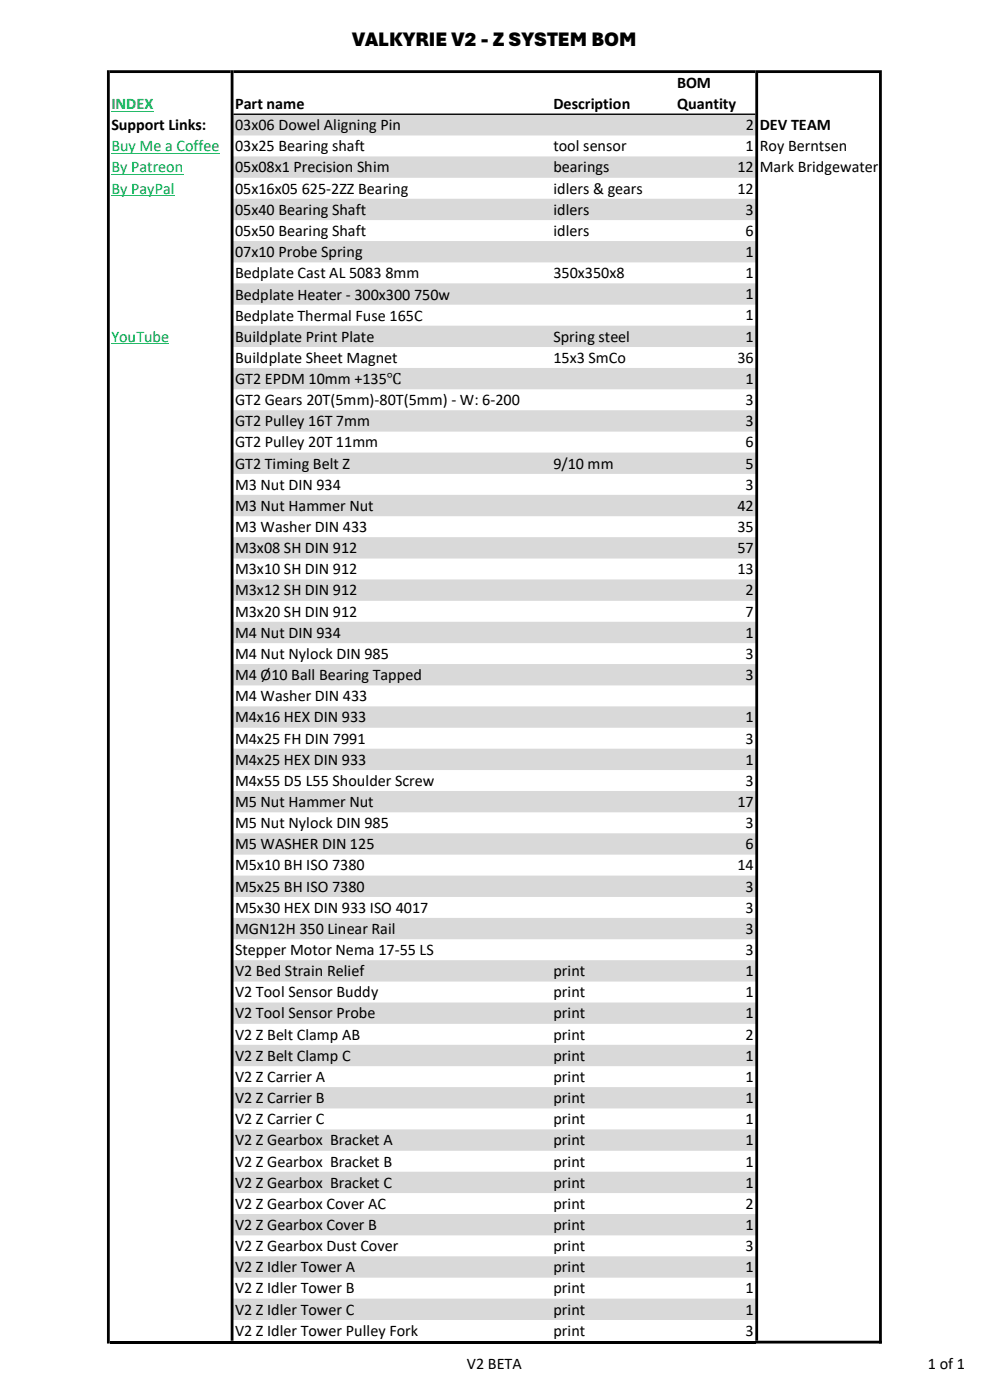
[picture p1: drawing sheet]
<svg xmlns="http://www.w3.org/2000/svg" width="210mm" height="297mm" viewBox="0 0 210 297" stroke-linecap="round" stroke-linejoin="round" font-family="sans-serif">
<defs><g id="words">
<text font-size="4.4" x="74.7" y="9.8">VALKYRIE V2 - Z SYSTEM BOM</text>
<g font-size="3.4" fill="#00b050">
<text x="23.6" y="23.1">INDEX</text>
<text x="23.6" y="32.1">Buy Me a Coffee</text>
<text x="23.6" y="36.6">By Patreon</text>
<text x="23.6" y="41.1">By PayPal</text>
<text x="23.6" y="72.5">YouTube</text>
</g>
<g font-size="3.4">
<text x="49.9" y="23.1">Part name</text>
<text x="117.4" y="23.1">Description</text>
<text x="143.6" y="18.6">BOM</text>
<text x="143.6" y="23.1">Quantity</text>
<text x="23.6" y="27.6">Support Links:</text>
<text x="49.9" y="27.6">03x06 Dowel Aligning Pin</text>
<text x="158.2" y="27.6">2</text>
<text x="161.2" y="27.6">DEV TEAM</text>
<text x="49.9" y="32.1">03x25 Bearing shaft</text>
<text x="117.4" y="32.1">tool sensor</text>
<text x="158.2" y="32.1">1</text>
<text x="161.2" y="32.1">Roy Berntsen</text>
<text x="49.9" y="36.6">05x08x1 Precision Shim</text>
<text x="49.9" y="41.1">05x16x05 625-2ZZ Bearing</text>
<text x="117.4" y="36.6">bearings</text>
<text x="117.4" y="41.1">idlers &amp; gears</text>
<text x="156.4" y="36.6">12</text>
<text x="156.4" y="41.1">12</text>
<text x="161.2" y="36.6">Mark Bridgewater</text>
<text x="49.9" y="45.6">05x40 Bearing Shaft</text>
<text x="117.4" y="45.6">idlers</text>
<text x="158.2" y="45.6">3</text>
<text x="49.9" y="50">05x50 Bearing Shaft</text>
<text x="117.4" y="50">idlers</text>
<text x="158.2" y="50">6</text>
<text x="49.9" y="54.5">07x10 Probe Spring</text>
<text x="49.9" y="59.1">Bedplate Cast AL 5083 8mm</text>
<text x="117.4" y="59">350x350x8</text>
<text x="158.2" y="54.5">1</text>
<text x="158.2" y="59">1</text>
<text x="49.9" y="63.5">Bedplate Heater - 300x300 750w</text>
<text x="158.2" y="63.5">1</text>
<text x="49.9" y="68">Bedplate Thermal Fuse 165C</text>
<text x="158.2" y="68">1</text>
<text x="49.9" y="72.5">Buildplate Print Plate</text>
<text x="49.9" y="77">Buildplate Sheet Magnet</text>
<text x="117.4" y="72.5">Spring steel</text>
<text x="117.4" y="77">15x3 SmCo</text>
<text x="156.4" y="77">36</text>
<text x="158.2" y="72.5">1</text>
<text x="49.9" y="81.4">GT2 EPDM 10mm +135℃</text>
<text x="158.2" y="81.4">1</text>
<text x="49.9" y="85.9">GT2 Gears 20T(5mm)-80T(5mm) - W: 6-200</text>
<text x="158.2" y="85.9">3</text>
<text x="49.9" y="90.4">GT2 Pulley 16T 7mm</text>
<text x="49.9" y="94.9">GT2 Pulley 20T 11mm</text>
<text x="158.2" y="90.4">3</text>
<text x="158.2" y="94.9">6</text>
<text x="49.9" y="99.4">GT2 Timing Belt Z</text>
<text x="117.4" y="99.4">9/10 mm</text>
<text x="158.2" y="99.4">5</text>
<text x="49.9" y="103.9">M3 Nut DIN 934</text>
<text x="158.2" y="103.9">3</text>
<text x="49.9" y="108.4">M3 Nut Hammer Nut</text>
<text x="49.9" y="112.9">M3 Washer DIN 433</text>
<text x="156.4" y="108.4">42</text>
<text x="156.4" y="112.9">35</text>
<text x="49.9" y="117.3">M3x08 SH DIN 912</text>
<text x="156.4" y="117.3">57</text>
<text x="49.9" y="121.8">M3x10 SH DIN 912</text>
<text x="156.4" y="121.8">13</text>
<text x="49.9" y="126.3">M3x12 SH DIN 912</text>
<text x="49.9" y="130.8">M3x20 SH DIN 912</text>
<text x="158.2" y="126.3">2</text>
<text x="158.2" y="130.8">7</text>
<text x="49.9" y="135.3">M4 Nut DIN 934</text>
<text x="158.2" y="135.3">1</text>
<text x="49.9" y="139.8">M4 Nut Nylock DIN 985</text>
<text x="158.2" y="139.8">3</text>
<text x="49.9" y="144.3">M4 Ø10 Ball Bearing Tapped</text>
<text x="49.9" y="148.8">M4 Washer DIN 433</text>
<text x="158.2" y="144.3">3</text>
<text x="49.9" y="153.2">M4x16 HEX DIN 933</text>
<text x="158.2" y="153.2">1</text>
<text x="49.9" y="157.7">M4x25 FH DIN 7991</text>
<text x="158.2" y="157.7">3</text>
<text x="49.9" y="162.2">M4x25 HEX DIN 933</text>
<text x="49.9" y="166.7">M4x55 D5 L55 Shoulder Screw</text>
<text x="158.2" y="162.2">1</text>
<text x="158.2" y="166.7">3</text>
<text x="49.9" y="171.2">M5 Nut Hammer Nut</text>
<text x="156.4" y="171.2">17</text>
<text x="49.9" y="175.7">M5 Nut Nylock DIN 985</text>
<text x="158.2" y="175.7">3</text>
<text x="49.9" y="180.2">M5 WASHER DIN 125</text>
<text x="49.9" y="184.7">M5x10 BH ISO 7380</text>
<text x="156.4" y="184.7">14</text>
<text x="158.2" y="180.2">6</text>
<text x="49.9" y="189.1">M5x25 BH ISO 7380</text>
<text x="158.2" y="189.1">3</text>
<text x="49.9" y="193.6">M5x30 HEX DIN 933 ISO 4017</text>
<text x="158.2" y="193.6">3</text>
<text x="49.9" y="198.1">MGN12H 350 Linear Rail</text>
<text x="49.9" y="202.6">Stepper Motor Nema 17-55 LS</text>
<text x="158.2" y="198.1">3</text>
<text x="158.2" y="202.6">3</text>
<text x="49.9" y="207.1">V2 Bed Strain Relief</text>
<text x="117.4" y="207.1">print</text>
<text x="158.2" y="207.1">1</text>
<text x="49.9" y="211.6">V2 Tool Sensor Buddy</text>
<text x="117.4" y="211.6">print</text>
<text x="158.2" y="211.6">1</text>
<text x="49.9" y="216.1">V2 Tool Sensor Probe</text>
<text x="49.9" y="220.6">V2 Z Belt Clamp AB</text>
<text x="117.4" y="216.1">print</text>
<text x="117.4" y="220.6">print</text>
<text x="158.2" y="216.1">1</text>
<text x="158.2" y="220.6">2</text>
<text x="49.9" y="225">V2 Z Belt Clamp C</text>
<text x="117.4" y="225">print</text>
<text x="158.2" y="225">1</text>
<text x="49.9" y="229.5">V2 Z Carrier A</text>
<text x="117.4" y="229.5">print</text>
<text x="158.2" y="229.5">1</text>
<text x="49.9" y="234">V2 Z Carrier B</text>
<text x="49.9" y="238.5">V2 Z Carrier C</text>
<text x="117.4" y="234">print</text>
<text x="117.4" y="238.5">print</text>
<text x="158.2" y="234">1</text>
<text x="158.2" y="238.5">1</text>
<text x="49.9" y="243">V2 Z Gearbox Bracket A</text>
<text x="117.4" y="243">print</text>
<text x="158.2" y="243">1</text>
<text x="49.9" y="247.5">V2 Z Gearbox Bracket B</text>
<text x="49.9" y="252">V2 Z Gearbox Bracket C</text>
<text x="117.4" y="247.5">print</text>
<text x="117.4" y="252">print</text>
<text x="158.2" y="247.5">1</text>
<text x="158.2" y="252">1</text>
<text x="49.9" y="256.5">V2 Z Gearbox Cover AC</text>
<text x="117.4" y="256.5">print</text>
<text x="158.2" y="256.5">2</text>
<text x="49.9" y="260.9">V2 Z Gearbox Cover B</text>
<text x="117.4" y="260.9">print</text>
<text x="158.2" y="260.9">1</text>
<text x="49.9" y="265.4">V2 Z Gearbox Dust Cover</text>
<text x="49.9" y="269.9">V2 Z Idler Tower A</text>
<text x="117.4" y="265.4">print</text>
<text x="117.4" y="269.9">print</text>
<text x="158.2" y="265.4">3</text>
<text x="158.2" y="269.9">1</text>
<text x="49.9" y="274.4">V2 Z Idler Tower B</text>
<text x="117.4" y="274.4">print</text>
<text x="158.2" y="274.4">1</text>
<text x="49.9" y="278.9">V2 Z Idler Tower C</text>
<text x="117.4" y="278.9">print</text>
<text x="158.2" y="278.9">1</text>
<text x="49.9" y="283.3">V2 Z Idler Tower Pulley Fork</text>
<text x="117.4" y="283.3">print</text>
<text x="158.2" y="283.3">3</text>
<text x="99.1" y="290.4">V2 BETA</text>
<text x="196.8" y="290.4">1 of 1</text>
</g>
</g></defs>
<path d="M49.2 24.2h111.4v4.5h-111.4zM49.2 33.2h111.4v4.5h-111.4zM49.2 42.2h111.4v4.5h-111.4zM49.2 51.1h111.4v4.6h-111.4zM49.2 60.1h111.4v4.5h-111.4zM49.2 69.1h111.4v4.5h-111.4zM49.2 78.1h111.4v4.5h-111.4zM49.2 87h111.4v4.6h-111.4zM49.2 96h111.4v4.5h-111.4zM49.2 105h111.4v4.5h-111.4zM49.2 114h111.4v4.5h-111.4zM49.2 122.9h111.4v4.6h-111.4zM49.2 131.9h111.4v4.5h-111.4zM49.2 140.9h111.4v4.5h-111.4zM49.2 149.9h111.4v4.5h-111.4zM49.2 158.8h111.4v4.6h-111.4zM49.2 167.8h111.4v4.5h-111.4zM49.2 176.8h111.4v4.5h-111.4zM49.2 185.8h111.4v4.5h-111.4zM49.2 194.7h111.4v4.6h-111.4zM49.2 203.7h111.4v4.5h-111.4zM49.2 212.7h111.4v4.5h-111.4zM49.2 221.7h111.4v4.5h-111.4zM49.2 230.6h111.4v4.6h-111.4zM49.2 239.6h111.4v4.5h-111.4zM49.2 248.6h111.4v4.5h-111.4zM49.2 257.6h111.4v4.5h-111.4zM49.2 266.5h111.4v4.6h-111.4zM49.2 275.5h111.4v4.5h-111.4z" fill-rule="evenodd" fill="#d9d9d9"/>
<path d="M23.6 23.6h9M23.6 32.6h23M23.6 37.1h15.3M23.6 41.6h13.4M23.6 73h12.3" fill="none" stroke="#00b050" stroke-width=".21"/>
<g fill="#000">
<path d="M22.7 14.9h.6v270.1h-.6zM48.9 14.9h.6v269.5h-.6zM160.2 15.5h.6v268.9h-.6zM186.5 15.5h.6v269.5h-.6z" fill-rule="evenodd"/>
<path d="M23.3 14.9h25.6v.6h-25.6zM49.5 14.9h110.7v.6h-110.7z" fill-rule="evenodd"/>
<path d="M160.2 14.9h26.9v.6h-26.9zM49.5 24.1h110.7v.3h-110.7zM160.2 284.4h26.9v.6h-26.9z" fill-rule="evenodd"/>
<path d="M23.3 284.4h136.9v.6h-136.9z" fill-rule="evenodd"/>
</g>
<use href="#words"/>
</svg>
